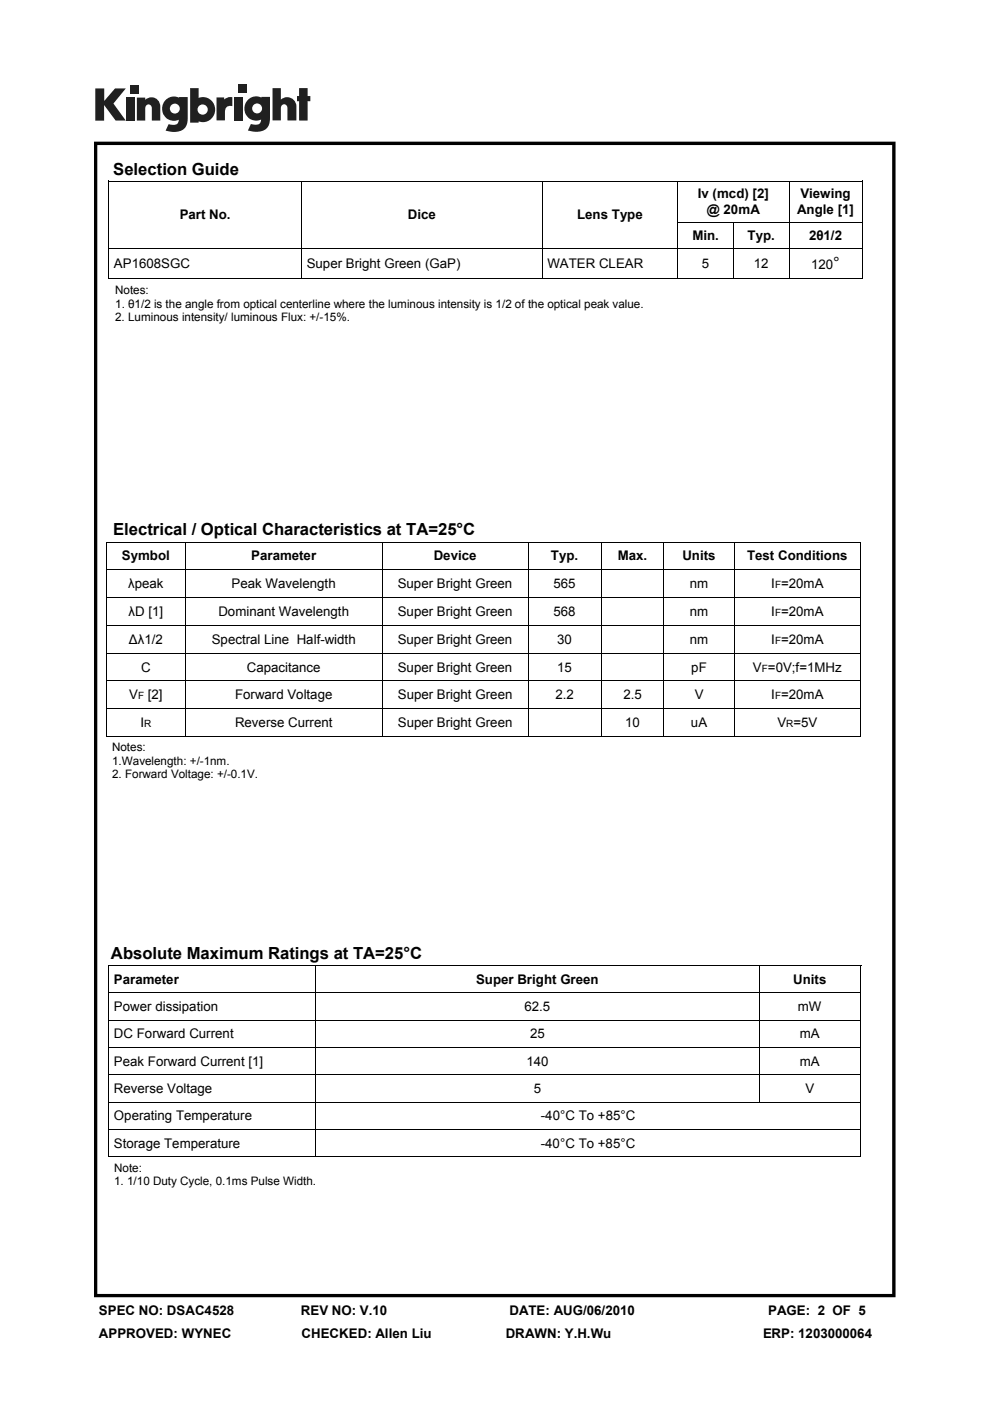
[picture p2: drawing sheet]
<svg xmlns="http://www.w3.org/2000/svg" width="210mm" height="297mm" viewBox="0 0 210 297" stroke-linecap="round" stroke-linejoin="round" font-family="sans-serif">
<defs><g id="words">
<g font-size="3.5">
<text x="24" y="37.1">Selection Guide</text>
<text x="176.7" y="57.1">°</text>
<text x="24" y="113.3">Electrical / Optical Characteristics at TA=25°C</text>
<text x="23.5" y="203.3">Absolute Maximum Ratings at TA=25°C</text>
</g>
<g font-size="2.8">
<text x="38.1" y="46.5">Part No.</text>
<text x="86.5" y="46.5">Dice</text>
<text x="122.4" y="46.5">Lens Type</text>
<text x="148" y="42.1">Iv (mcd) [2]</text>
<text x="149.9" y="45.3">@ 20mA</text>
<text x="169.1" y="45.3">Angle [1]</text>
<text x="169.8" y="42.1">Viewing</text>
<text x="146.9" y="50.9">Min.</text>
<text x="158.6" y="50.9">Typ.</text>
<text x="171.6" y="50.9">2θ1/2</text>
<text x="24.2" y="56.8">AP1608SGC</text>
<text x="65.1" y="56.8">Super Bright Green (GaP)</text>
<text x="116.1" y="56.8">WATER CLEAR</text>
<text x="148.9" y="56.8">5</text>
<text x="159.9" y="56.8">12</text>
<text x="172" y="57.1">120</text>
<text x="25.8" y="118.8">Symbol</text>
<text x="53.3" y="118.8">Parameter</text>
<text x="92" y="118.8">Device</text>
<text x="116.9" y="118.8">Typ.</text>
<text x="131" y="118.8">Max.</text>
<text x="144.7" y="118.8">Units</text>
<text x="158.5" y="118.8">Test Conditions</text>
<text x="27.2" y="124.7">λpeak</text>
<text x="49.1" y="124.7">Peak Wavelength</text>
<text x="84.4" y="124.7">Super Bright Green</text>
<text x="117.4" y="124.7">565</text>
<text x="146.3" y="124.7">nm</text>
<text x="163.6" y="124.7">I =20mA</text>
<text x="27.3" y="130.6">λD [1]</text>
<text x="46.3" y="130.6">Dominant Wavelength</text>
<text x="84.4" y="130.6">Super Bright Green</text>
<text x="117.4" y="130.6">568</text>
<text x="146.3" y="130.6">nm</text>
<text x="163.6" y="130.6">I =20mA</text>
<text x="27.3" y="136.5">Δλ1/2</text>
<text x="44.9" y="136.5">Spectral Line Half-width</text>
<text x="84.4" y="136.5">Super Bright Green</text>
<text x="118.2" y="136.5">30</text>
<text x="146.3" y="136.5">nm</text>
<text x="163.6" y="136.5">I =20mA</text>
<text x="29.9" y="142.4">C</text>
<text x="52.3" y="142.4">Capacitance</text>
<text x="84.4" y="142.4">Super Bright Green</text>
<text x="118.2" y="142.4">15</text>
<text x="146.6" y="142.4">pF</text>
<text x="159.7" y="142.4">V =0V;f=1MHz</text>
<text x="27.4" y="148.3">V</text>
<text x="31.3" y="148.3">[2]</text>
<text x="49.8" y="148.3">Forward Voltage</text>
<text x="84.4" y="148.3">Super Bright Green</text>
<text x="117.8" y="148.3">2.2</text>
<text x="132.2" y="148.3">2.5</text>
<text x="147.3" y="148.3">V</text>
<text x="163.6" y="148.3">I =20mA</text>
<text x="29.8" y="154.1">I</text>
<text x="49.8" y="154.1">Reverse Current</text>
<text x="84.4" y="154.1">Super Bright Green</text>
<text x="132.6" y="154.1">10</text>
<text x="146.6" y="154.1">uA</text>
<text x="164.9" y="154.1">V =5V</text>
<text x="24.2" y="208.6">Parameter</text>
<text x="101" y="208.6">Super Bright Green</text>
<text x="168.3" y="208.6">Units</text>
<text x="24.2" y="214.4">Power dissipation</text>
<text x="111.2" y="214.4">62.5</text>
<text x="169.2" y="214.4">mW</text>
<text x="24.2" y="220.2">DC Forward Current</text>
<text x="112.4" y="220.2">25</text>
<text x="169.7" y="220.2">mA</text>
<text x="24.2" y="226">Peak Forward Current [1]</text>
<text x="111.6" y="226">140</text>
<text x="169.7" y="226">mA</text>
<text x="24.2" y="231.8">Reverse Voltage</text>
<text x="113.2" y="231.8">5</text>
<text x="170.8" y="231.8">V</text>
<text x="24.2" y="237.6">Operating Temperature</text>
<text x="114.7" y="237.6">-40°C To +85°C</text>
<text x="24.2" y="243.3">Storage Temperature</text>
<text x="114.7" y="243.3">-40°C To +85°C</text>
<text x="21" y="278.8">SPEC NO: DSAC4528</text>
<text x="63.8" y="278.8">REV NO: V.10</text>
<text x="108.1" y="278.8">DATE: AUG/06/2010</text>
<text x="162.9" y="278.8">PAGE: 2 OF 5</text>
<text x="21" y="283.6">APPROVED: WYNEC</text>
<text x="64" y="283.6">CHECKED: Allen Liu</text>
<text x="107.3" y="283.6">DRAWN: Y.H.Wu</text>
<text x="161.8" y="283.6">ERP: 1203000064</text>
</g>
<g font-size="2.5">
<text x="24.4" y="62.4">Notes:</text>
<text x="24.4" y="65.2">1. θ1/2 is the angle from optical centerline where the luminous intensity is 1/2 of the optical peak value.</text>
<text x="24.4" y="68.1">2. Luminous intensity/ luminous Flux: +/-15%.</text>
<text x="23.8" y="159.3">Notes:</text>
<text x="23.8" y="162.2">1.Wavelength: +/-1nm.</text>
<text x="23.8" y="165">2. Forward Voltage: +/-0.1V.</text>
<text x="24.2" y="248.4">Note:</text>
<text x="24.2" y="251.2">1. 1/10 Duty Cycle, 0.1ms Pulse Width.</text>
</g>
<g font-size="2.1">
<text x="164.4" y="124.7">F</text>
<text x="164.4" y="130.6">F</text>
<text x="164.4" y="136.5">F</text>
<text x="161.6" y="142.4">F</text>
<text x="29.3" y="148.3">F</text>
<text x="164.4" y="148.3">F</text>
<text x="30.6" y="154.1">R</text>
<text x="166.8" y="154.1">R</text>
</g>
</g></defs>
<g fill="#231f20">
<path d="M20.2 18.8h1.9v2.6l2.3-2.6h2.3l-2.6 3.2 2.6 3.6h-2.2l-2.4-3.3v3.3h-1.9z"/>
<path d="M26.7 20.7h1.8v4.9h-1.8z"/>
<path d="M49.6 20.7h1.8v4.9h-1.8z"/>
<path d="M27.6 18h1.8v1.8h-1.8z"/>
<path d="M50.5 18h1.8v1.8h-1.8z"/>
<path d="M29 20.7h1.8v.5a1.9 1.9 0 0 1 2.2-.4 1.9 1.9 0 0 1 1 2v2.8h-1.8v-2.7a.7 .7 0 0 0-.7-.8 .7 .7 0 0 0-.7 .8v2.7h-1.8z"/>
<path d="M45.9 20.7h1.6v.4a2.02 2.02 0 0 1 1.8-.5v1.9h-.2a1.12 1.12 0 0 0-1.4 1.3v1.7h-1.8z"/>
<path d="M57.8 18.7h1.8v2.4a1.98 1.98 0 0 1 2.2-.3 1.98 1.98 0 0 1 1.1 2v2.7h-1.9v-2.6a.7 .7 0 0 0-.7-.8 .7 .7 0 0 0-.7 .8v2.6h-1.8z"/>
<path d="M63.4 18.7h1.8v1.7h.6v1.1h-.6v4.1h-1.8v-4.1h-.4v-1.1h.4z"/>
<path d="M40.3 18.7v7.3h1.8v-.3a2.63 2.63 0 0 0 3.5-2.5 2.63 2.63 0 0 0-3.5-2.4v-2.1zM41.9 23.2a1.1 1.1 0 0 1 2.2 0 1.1 1.1 0 0 1-2.2 0z"/>
<path d="M35.3 21a2.56 2.56 0 0 0-.6 3.3 2.56 2.56 0 0 0 3.2 1.1 1.09 1.09 0 0 1-1.5 1.1l-.6-.2-.7 1.4a5.3 5.3 0 0 0 3.7-.2 2.68 2.68 0 0 0 1-2.4v-4.5h-1.8v.1l-.8-.2a2.45 2.45 0 0 0-1.9 .5zM36 23a1.05 1.05 0 0 1 2.1 0 1.05 1.05 0 0 1-2.1 0z"/>
<path d="M52.8 21a2.56 2.56 0 0 0-.6 3.3 2.56 2.56 0 0 0 3.2 1 1.09 1.09 0 0 1-1.5 1.1l-.7-.1-.6 1.4a5.3 5.3 0 0 0 3.7-.3 2.68 2.68 0 0 0 1-2.3v-4.6h-1.9v.2l-.8-.3a2.45 2.45 0 0 0-1.8 .6zM53.5 23a1.05 1.05 0 0 1 2.1 0 1.05 1.05 0 0 1-2.1 0z"/>
</g>
<path d="M19.9 30v245h170v-245zM20.6 30.8h168.6v243.5h-168.6z" fill="#000"/>
<g fill="none" stroke="#000" stroke-width=".21">
<path d="M23 38.4h159.9M23.1 38.3v20.6M64 38.5v14.1M115 38.5v14.1M143.8 38.5v8.5M167.4 38.5v8.5M182.8 38.3v20.6M23 59h159.9M23.2 52.7h159.6M64 52.8v6.1M115 52.8v6.1M143.7 47.1h39.1"/>
<path d="M143.8 47.1v5.5M143.8 52.8v6.1M155.6 47.2v5.4M155.6 52.8v6.1M167.4 47.2v5.4M167.4 52.8v6.1M22.5 114.9h160.1M22.6 114.9v41.1M39.3 115v5.7M81.1 115v5.7M112 115v5.7M127.6 115v5.7"/>
<path d="M140.8 115v5.7M155.8 115v5.7M182.5 114.9v41.1M22.7 120.8h159.8M22.7 126.7h159.8M22.7 132.6h159.8M22.7 138.5h159.8M39.3 120.8v5.8M39.3 126.7v5.8M39.3 132.7v5.7M39.3 138.6v5.7M81.1 120.8v5.8"/>
<path d="M81.1 126.7v5.8M81.1 132.7v5.7M81.1 138.6v5.7M112 120.8v5.8M112 126.7v5.8M112 132.7v5.7M112 138.6v5.7M127.6 120.8v5.8M127.6 126.7v5.8M127.6 132.7v5.7M127.6 138.6v5.7M140.8 120.8v5.8"/>
<path d="M140.8 126.7v5.8M140.8 132.7v5.7M140.8 138.6v5.7M155.8 120.8v5.8M155.8 126.7v5.8M155.8 132.7v5.7M155.8 138.6v5.7M22.5 156.1h160.1M22.7 144.4h159.8M22.7 150.3h159.8M39.3 144.4v5.8M39.3 150.3v5.7"/>
<path d="M81.1 144.4v5.8M81.1 150.3v5.7M112 144.4v5.8M112 150.3v5.7M127.6 144.4v5.8M127.6 150.3v5.7M140.8 144.4v5.8M140.8 150.3v5.7M155.8 144.4v5.8M155.8 150.3v5.7M23 204.8h159.6M23.1 204.7v40.4"/>
<path d="M23.2 210.5h159.3M23.2 216.3h159.3M67 204.9v5.5M67 210.6v5.6M67 216.4v5.6M161 204.9v5.5M161 210.6v5.6M161 216.4v5.6M182.6 204.7v40.4M23.2 222.1h159.3M23.2 227.9h159.3M23.2 233.7h159.3"/>
<path d="M23.2 239.5h159.3M67 222.2v5.6M67 228v5.6M67 233.8v5.6M67 239.6v5.5M161 222.2v5.6M161 228v5.6M23 245.2h159.6"/>
</g>
<use href="#words"/>
</svg>
